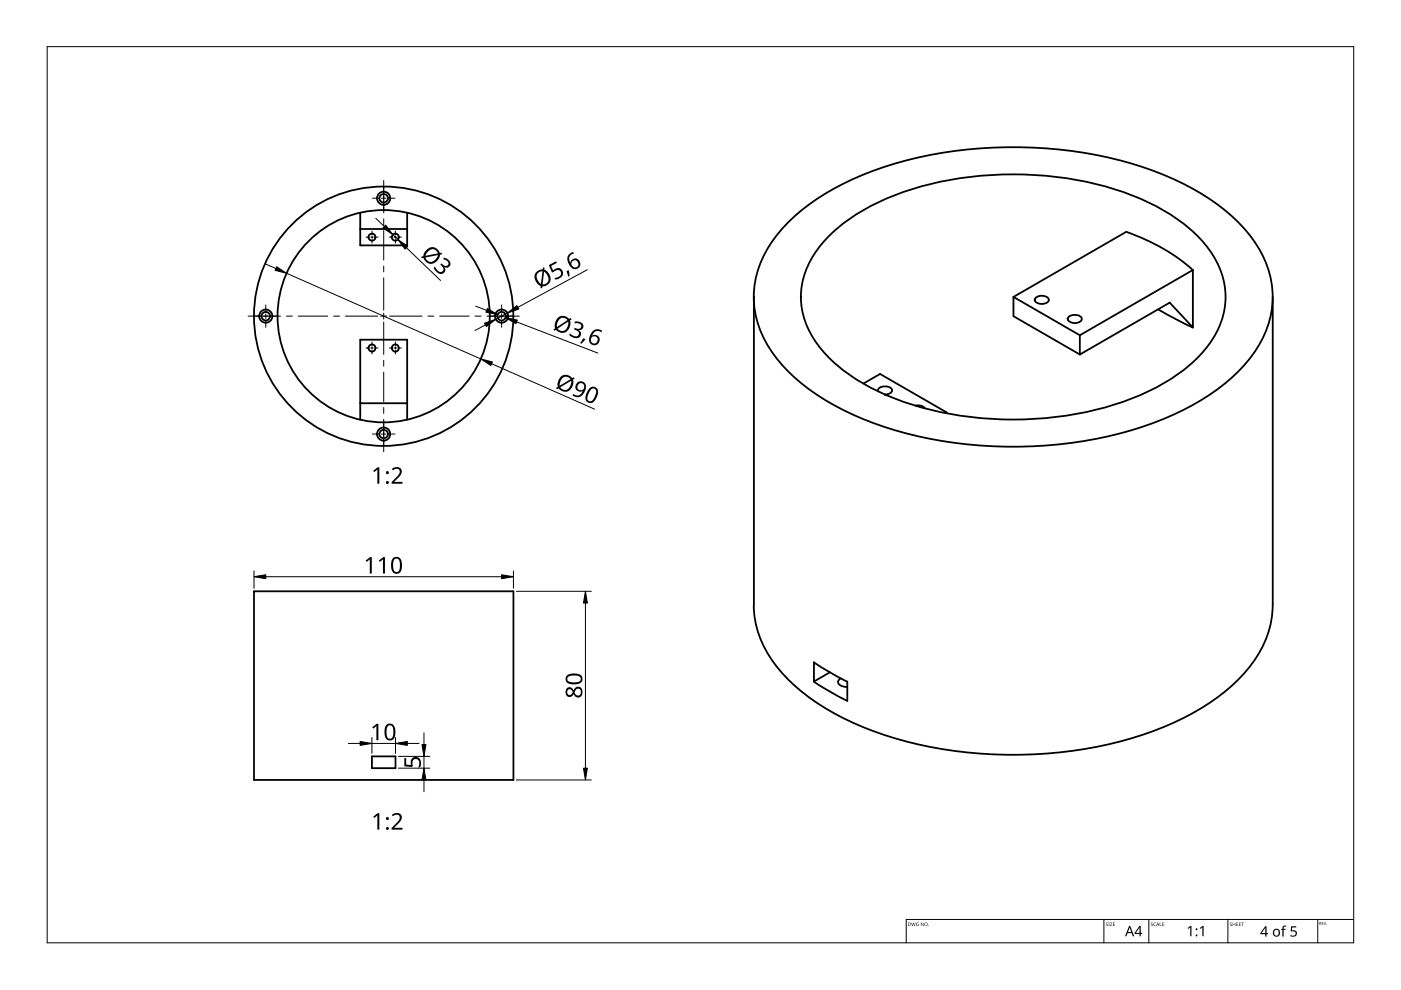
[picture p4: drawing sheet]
<svg xmlns="http://www.w3.org/2000/svg" width="297mm" height="210mm" viewBox="0 0 297 210" stroke-linecap="round" stroke-linejoin="round" font-family="sans-serif">
<g fill="none" stroke="#000" stroke-width=".38">
<path d="M76.4 45.1v6.9h9.9v-6.9M86.3 48.6h-9.9M167.3 46.9a53.2 53.2 0 0 1 22.9-12.3 91 91 0 0 1 55.4 2 46.8 46.8 0 0 1 18.4 12.1 20.8 20.8 0 0 1 5.3 18.6 27.2 27.2 0 0 1-10.9 15 66.3 66.3 0 0 1-29 11.3 88.2 88.2 0 0 1-48.2-5.5 42.3 42.3 0 0 1-17.1-12.8 19.8 19.8 0 0 1 0-24.7zM176 49.8a46.1 46.1 0 0 1 21.3-10.8 74.5 74.5 0 0 1 42.7 2.4 36.9 36.9 0 0 1 16.3 11.4 16.2 16.2 0 0 1 0 20.3 35.8 35.8 0 0 1-16.3 11.4 72.7 72.7 0 0 1-52.7-1 34.7 34.7 0 0 1-13.9-10.4 16.1 16.1 0 0 1 0-20.3zM238.8 49.2a41.5 41.5 0 0 1 14.1 8M238.8 49.1l-23.9 13.9M252.9 57.2v12.2M252.9 57.2l-24 13.9M159.8 62.9v65.4M214.9 63v4l14 8.2M214.9 63l14 8.1M219.7 63.1a2.09 2.09 0 0 1 2.6 .2 .83 .83 0 0 1-1 1.1 1.59 1.59 0 0 1-1.9-.8z"/>
<path d="M226.7 67.1a2.18 2.18 0 0 1 2.6 .2 1.08 1.08 0 0 1-1.4 1.2 1.1 1.1 0 0 1-1.5-1.2zM228.9 71.1v4.1M245.5 65.6l4.4 2.4 3 1.4M252.9 69.4l-4.9-5.2-19.1 11M269.8 62.9v65.4a22.5 22.5 0 0 1-7.5 16 53.3 53.3 0 0 1-22.8 12.4 90.4 90.4 0 0 1-55.4-2.1 47 47 0 0 1-18.5-12.1 21.9 21.9 0 0 1-5.8-14.2M76.4 89v-17h9.9v17M86.3 85.5h-9.9M183.1 81.3l3.5-2 14.1 8.1M186.2 83v-.1a1.12 1.12 0 0 1 1.4-1 1.05 1.05 0 0 1 1.5 1.1 1.8 1.8 0 0 1-1.5 .7M194.1 86h.5a1.52 1.52 0 0 1 1.5 .6M200.7 87.4l-.3 .2M200.7 87.4v.2"/>
<path d="M53.9 125.4h55v40h-55zM172.6 140.4l3 1.9 4 2.2M172.6 144.5l3.7 2.4 3.3 1.7M172.6 140.4v4.1l3.3-2M178.3 143.8l-.3 .2a.8 .8 0 0 0-.3 .8 .8 .8 0 0 0 .7 .6l1.2 .2M179.6 144.5v4.1M78.9 160.4h5v2.5h-5z"/>
<circle cx="78.9" cy="50.3" r=".74"/>
<circle cx="81.3" cy="42" r="1.41"/>
<circle cx="81.4" cy="42" r=".9"/>
<circle cx="83.8" cy="50.3" r=".74"/>
<circle cx="56.3" cy="67" r=".9"/>
<circle cx="56.3" cy="67" r="1.4"/>
<circle cx="78.9" cy="73.8" r=".76"/>
<circle cx="81.3" cy="67" r="22.5"/>
<circle cx="81.3" cy="67" r="27.5"/>
<circle cx="83.8" cy="73.8" r=".76"/>
<circle cx="106.3" cy="67" r=".9"/>
<circle cx="106.3" cy="67" r="1.4"/>
<circle cx="81.3" cy="92" r="1.41"/>
<circle cx="81.4" cy="92" r=".9"/>
</g>
<path d="M10 9.9h277v190h-277z" fill="none" stroke="#000" stroke-width=".21"/>
<path d="M234 194.9v5M243.6 194.9v5M260.3 194.9v5M279.4 194.9v5M287 194.9h-94.9v5" fill="none" stroke="#000" stroke-width=".21"/>
<g fill="#000">
<path d="M193.2 195.6l.2 .6 .2-.6 .3 .6 .2-.6-.2 .7-.2-.6-.3 .6zM194.3 195.7l.5-.1-.4 .1-.1 .3 .3 .3h.1v-.3h-.1h.2v.3l-.5-.1zM195.2 195.6l.5 .6 .1-.6v.7l-.5-.6-.1 .6zM234.5 195.7l.4-.1-.3 .1 .2 .3a.23 .23 0 0 1 0 .3 .23 .23 0 0 1-.3-.1 .18 .18 0 0 0 .2 .1 .18 .18 0 0 0 0-.3l-.2-.1zM235 195.6h.3v.7h-.3zM235.4 195.6h.4l-.3 .7h.4h-.6l.4-.6zM236 195.6h.4l-.3 .1v.2h.3l-.3 .1v.3h.3h-.4zM244 195.7l.4-.1-.3 .1 .2 .3a.23 .23 0 0 1 0 .3 .23 .23 0 0 1-.3-.1 .18 .18 0 0 0 .2 .1 .18 .18 0 0 0 .1-.3l-.3-.1zM244.6 195.7l.5-.1-.2 .1a.3 .3 0 0 0-.2 .4 .3 .3 0 0 0 .4 .1l-.5 .1zM245.9 195.6l.1 .7h.3h-.4zM246.4 195.6h.4l-.3 .1v.2h.3l-.3 .1v.3h.3h-.4zM251.8 196.8l.6-.5h.2v2.2h-.2v-1.9l-.5 .4z"/>
<path d="M254.4 196.8l.6-.5h.2v2.2h-.3v-1.9l-.4 .4zM260.8 195.7l.4-.1-.3 .1 .2 .3a.23 .23 0 0 1 0 .3 .23 .23 0 0 1-.4-.1 .18 .18 0 0 0 .3 .1 .18 .18 0 0 0 0-.3l-.2-.1zM261.4 195.6v.3h.4l.1-.3v.7l-.1-.3h-.4v.3zM262.1 195.6h.4l-.3 .1v.2h.3l-.3 .1v.3h.3h-.4zM262.7 195.6h.4l-.3 .1v.2h.3l-.3 .1v.3h.3h-.4zM263.2 195.6h.5l-.2 .1v.6l-.1-.6zM272 196.4l.7-.1v.2h-.4l-.1 .2v.2h.4v.2h-.4v1.5h-.3v-1.5h-.3l.3-.2zM273.7 196.4h1.1v.2h-.8l-.1 .7 .3-.1a.73 .73 0 0 1 .7 1 .73 .73 0 0 1-1.1 .4l-.2-.1v-.3l.3 .1a.51 .51 0 0 0 .8-.3 .51 .51 0 0 0-.7-.5l-.4-.1zM280.3 195.5h.3l-.3 .1v.2h.3h-.3v.2l.3 .1h-.3zM280.6 195.5l.3 .5 .3-.5-.3 .6z"/>
<path d="M192.5 195.6l.6 .2-.1 .5h-.5zM192.6 195.7v.6l.3-.1 .1-.4z"/>
<path d="M195.9 196a.4 .4 0 0 1 .8 0 .4 .4 0 0 1-.8 0zM196.1 196a.27 .27 0 0 0 .5 0 .27 .27 0 0 0-.5 0z"/>
<path d="M239.4 196.3h.2l.9 2.2h-.3l-.3-.7h-.8l-.3 .7h-.3zM239.5 196.6l-.3 1h.7z"/>
<path d="M241.6 196.3h.3v1.5h.3v.2h-.3v.5h-.3v-.5h-1.1v-.2zM241.6 196.6l-.8 1.2h.8z"/>
<path d="M245.4 195.6l.4 .7-.2-.2h-.3l-.2 .2zM245.5 195.7l-.2 .3h.3z"/>
<path d="M268.2 196.4h.3v1.4h.3v.3h-.3v.5h-.2v-.5h-1.1v-.2zM268.3 196.7l-.8 1.1h.8z"/>
<path d="M270.1 197.1a.82 .82 0 0 1 1.2 .1 .82 .82 0 0 1-.2 1.2 .82 .82 0 0 1-1.2-.4zM270.3 197.2a.58 .58 0 0 0-.1 .9 .58 .58 0 0 0 .8 0l.1-.2a.53 .53 0 0 0-.1-.6 .53 .53 0 0 0-.7-.1z"/>
<path d="M279.7 195.5h.2a.17 .17 0 0 1 .2 .1 .17 .17 0 0 1-.1 .2l.2 .3-.4-.2-.1 .2zM279.8 195.6v.2h.2v-.2z"/>
<circle cx="196.9" cy="196.3" r=".07"/>
<circle cx="253.7" cy="198.3" r=".2"/>
<circle cx="253.7" cy="197" r=".2"/>
<circle cx="281.3" cy="196.1" r=".06"/>
</g>
<g fill="#000">
<path d="M94.1 54.6a1.25 1.25 0 0 1 1.1 .6 1.25 1.25 0 0 1 .1 1.3 .85 .85 0 0 1-1.1 .1 .93 .93 0 0 1-.1 1.3 .93 .93 0 0 1-1.4-.1l-.7-1 .2-.3a1.24 1.24 0 0 0 1.6 1.1 .71 .71 0 0 0-.2-1.3l-.2-.2 .2-.3a.81 .81 0 0 0 .7 .6 .81 .81 0 0 0 .8-.4 1.02 1.02 0 0 0-1.1-1zM116.3 56.2l1.6-.8 .2 .3-1.2 .7 .4 .9 .4-.3a1.13 1.13 0 0 1 1.7 .6 1.13 1.13 0 0 1-1 1.5l-.7 .2-.1-.4a1.03 1.03 0 0 0 1.3-1.3 .93 .93 0 0 0-1.6 .2l-.3-.1zM120.1 57.5l.5-.2 .2 1.2-.3 .2zM121.8 68.2a1.25 1.25 0 0 1 1.3 .1 1.25 1.25 0 0 1 .5 1.2 .85 .85 0 0 1-.9 .5 .93 .93 0 0 1 .4 1.3 .93 .93 0 0 1-1.3 .4l-1.1-.7 .1-.3a1.24 1.24 0 0 0 1.8 .3 .71 .71 0 0 0-.6-1l-.3-.1 .1-.4a.81 .81 0 0 0 .9 .3 .81 .81 0 0 0 .6-.7 1.02 1.02 0 0 0-1.4-.5zM123.7 71.7l.4 .2-.8 1-.3-.1zM79.1 99.8l1-.7h.3v3.5h-.4v-3.1l-.6 .6zM83.1 99.4a1.16 1.16 0 0 1 1.3-.4 1.16 1.16 0 0 1 .8 1.2l-.3 .6-1.3 1.4h1.7v.4h-2.3v-.4l1.1-1.1a.98 .98 0 0 0 .3-1.7h-.5l-.6 .3zM77.5 118.9l1-.8h.3v3.5h-.4v-3l-.6 .5zM80.3 118.9l1-.8h.3v3.5h-.4v-3l-.7 .5zM78.9 154.2l1-.7h.3v3.5h-.4v-3.1l-.7 .6zM79.1 173.2l1-.8h.3v3.5h-.4v-3l-.6 .5zM83.1 172.8a1.16 1.16 0 0 1 1.3-.4 1.16 1.16 0 0 1 .8 1.1l-.3 .7-1.3 1.3h1.7v.4h-2.3v-.4l1.1-1.1a.98 .98 0 0 0 .3-1.6h-.5l-.6 .3z"/>
<path d="M85.7 160.7h.4v1.4l1 .1v-.5a1.13 1.13 0 0 1 1.3-1.2 1.13 1.13 0 0 1 .9 1.6l-.2 .6h-.4a1.03 1.03 0 0 0 .2-1 1.03 1.03 0 0 0-.8-.8 .93 .93 0 0 0-.6 1.5l-.1 .2-1.7-.1z"/>
<path d="M90.4 53.1a1.61 1.61 0 0 1 1.6-.7 1.61 1.61 0 0 1 1.3 1.2h.3l.1 .3-.4 .1a1.81 1.81 0 0 1-1.4 1.8 1.81 1.81 0 0 1-2-.9l-.1-.2-.4 .1-.1-.4 .5-.1 .1-.6zM90.2 54.6a1.18 1.18 0 0 0 1 .9 1.18 1.18 0 0 0 1.2-.5l.5-.9zM90.7 53.4l-.5 .8 2.6-.5a1.17 1.17 0 0 0-.9-.9 1.17 1.17 0 0 0-1.2 .6z"/>
<path d="M113.8 57.6l.6-.4 .7-.1v-.4l.4 .1-.1 .4a1.81 1.81 0 0 1 1.3 1.8 1.81 1.81 0 0 1-1.5 1.7h-.2l-.1 .4h-.3v-.4a2 2 0 0 1-.8-3.1zM115.4 57.6l-.4 2.7a1.23 1.23 0 0 0 1.3-.8 1.23 1.23 0 0 0-.4-1.4zM114.1 57.9a1.16 1.16 0 0 0-.1 1.6l.7 .7 .3-2.7-.5 .1z"/>
<path d="M120.7 53.9l.8-.5 .2 .3a1.18 1.18 0 0 0-.8 2 1.08 1.08 0 0 1 1.4-.9 1.08 1.08 0 0 1 .7 1.5 1.22 1.22 0 0 1-1.2 .8 1.22 1.22 0 0 1-1.1-1l-.4-1a1.34 1.34 0 0 1 .4-1.2zM121.2 56a.76 .76 0 0 0 1.5 0 .76 .76 0 0 0-1.5 0z"/>
<path d="M118.3 67.4l.5-.4h.4a1.92 1.92 0 0 1 1.5 .6l.3-.2 .2 .3-.4 .2 .2 .7-.2 .8a1.63 1.63 0 0 1-1.3 1.2 1.63 1.63 0 0 1-1.6-.7l-.4 .2-.2-.2 .4-.3v-1zM118.2 69.7a1.24 1.24 0 0 0 1.4 .4 1.24 1.24 0 0 0 .8-1.2l.1-.7zM118.7 67.6l-.5 .8-.1 .9 2.2-1.4-.3-.4-.6-.1z"/>
<path d="M125.7 70.2a1.53 1.53 0 0 1 2-.1l-.2 .4a1.18 1.18 0 0 0-1.9 .7 1.08 1.08 0 0 1 1.5 .4 1.08 1.08 0 0 1-.6 1.5 1.22 1.22 0 0 1-1.4-.4 1.22 1.22 0 0 1-.1-1.4zM125.2 72.1a.8 .8 0 0 0 1.6 0 .8 .8 0 0 0-1.6 0z"/>
<path d="M118.9 79.8l.6-.3h.4a1.92 1.92 0 0 1 1.4 .7l.4-.2 .2 .3-.4 .2 .1 .7-.2 .7a1.63 1.63 0 0 1-1.4 1.2 1.63 1.63 0 0 1-1.6-.8l-.3 .2-.2-.2 .4-.3v-1zM118.8 82.1a1.18 1.18 0 0 0 1.2 .6 1.18 1.18 0 0 0 .9-1l.2-1zM119.3 80.1l-.5 .7-.1 1 2.3-1.4-.4-.3-.5-.2z"/>
<path d="M122.4 81.2a1.19 1.19 0 0 1 1.6 0 1.19 1.19 0 0 1 .1 1.6 1.64 1.64 0 0 1-2.7 1l.1-.3a1.16 1.16 0 0 0 1.2 .3 1.16 1.16 0 0 0 .8-.9 1.05 1.05 0 0 1-1.4-.3 1.05 1.05 0 0 1 .3-1.4zM122.4 82a.76 .76 0 0 0 1.5 0 .76 .76 0 0 0-1.5 0z"/>
<path d="M125 82.3a1.13 1.13 0 0 1 1.5 0 1.13 1.13 0 0 1 .2 1.5 1.69 1.69 0 0 1-1.8 1.6 1.27 1.27 0 0 1-.6-1.9zM125.4 82.5a2.19 2.19 0 0 0-.7 2.4 .82 .82 0 0 0 1.3-.6 1.35 1.35 0 0 0 0-1.9z"/>
<path d="M83.4 118.3a1.16 1.16 0 0 1 1.3-.1 1.16 1.16 0 0 1 .5 1.2v.5a1.36 1.36 0 0 1-1.3 1.7 1.57 1.57 0 0 1-1-2l.1-.7zM83.6 118.6l-.2 .6v1.3a.69 .69 0 0 0 .7 .8 .69 .69 0 0 0 .7-.8 1.91 1.91 0 0 0-.6-2z"/>
<path d="M82 153.7a1.16 1.16 0 0 1 1.3-.1 1.16 1.16 0 0 1 .5 1.2 1.69 1.69 0 0 1-1 2.2 1.27 1.27 0 0 1-1.3-1.6l.1-1.1zM82.2 154a2.56 2.56 0 0 0 .1 2.6 .78 .78 0 0 0 .9-.2 .78 .78 0 0 0 .2-.8 1.35 1.35 0 0 0-.7-1.8z"/>
<path d="M120.3 145.9a.88 .88 0 0 1 1.3 .5 1 1 0 0 1 1.3-.8 1 1 0 0 1 .6 1.4 .94 .94 0 0 1-.9 .9 .94 .94 0 0 1-1-.7 .89 .89 0 0 1-1 .6 .89 .89 0 0 1-.7-1.1zM121.9 146.8a.7 .7 0 0 0 1.4 0 .7 .7 0 0 0-1.4 0zM120.3 146.7a.58 .58 0 0 0 1.1 0 .58 .58 0 0 0-1.1 0z"/>
<path d="M120.2 143.3l.6-.4 .9-.1a1.36 1.36 0 0 1 1.8 1.3 1.57 1.57 0 0 1-2 1 1.19 1.19 0 0 1-1.4-.4 1.19 1.19 0 0 1 .1-1.4zM120.5 143.5a.75 .75 0 0 0 0 .9 .75 .75 0 0 0 .9 .3l1-.1a.69 .69 0 0 0 .7-.7 .69 .69 0 0 0-.8-.6h-1.2z"/>
<circle cx="82.2" cy="102.3" r=".32"/>
<circle cx="82.2" cy="100.2" r=".33"/>
<circle cx="82.2" cy="175.6" r=".32"/>
<circle cx="82.2" cy="173.6" r=".33"/>
</g>
<g fill="none" stroke="#000" stroke-width=".21">
<path d="M81.4 38.3v6.8M77.6 50.3h.8M78.9 49v.7M78.9 50v.5M78.9 50.8v.7M79 42h1.4M79.1 50.3h-.5M80.2 50.3h-.8M81.4 46.4v1.2M81.4 48.9v6.2M81.4 56.4v1.2M81.4 58.9v6.9"/>
<path d="M81.8 42h-.9M82.6 50.3h.7M83.7 42h-1.4M83.8 49v.7M83.8 50v.5M83.8 50.8v.7M84.1 50.3h-.5M85.1 50.3h-.7M56.4 64.6v1.4M56.4 66.5v1M56.4 68v1.4M59.5 67h-6.9"/>
<path d="M62 67h-1.3M69.5 67h-6.3M72 67h-1.3M77.6 73.8h.8M78.9 72.5v.7M78.9 73.5v.5M78.9 74.3v.7M79.1 73.8h-.5M80.1 67h-6.9M80.2 73.8h-.8M80.7 67h1.3M81.4 68.3v6.8"/>
<path d="M81.4 76.4v1.3M81.4 78.9v6.3M81.4 66.4v1.2M82.6 73.8h.7M82.6 67h6.9M83.8 72.5v.7M83.8 73.5v.5M83.8 74.3v.7M84.1 73.8h-.5M85.1 73.8h-.7M90.7 67h1.3M93.2 67h6.3"/>
<path d="M100.7 67h1.3M103.2 67h6.9M106.4 68v1.4M106.4 64.6v1.4M106.4 66.5v1M80.4 92h-1.4M80.9 92h.9M81.4 86.4v1.3M81.4 88.9v6.9M82.3 92h1.4"/>
</g>
<g fill="none" stroke="#000" stroke-width=".21">
<path d="M56.2 55.9l2.3 1M60.8 57.9l41.1 18.2M79.7 46.3l1.8 1.7M83.3 49.8l1.1 1M86.2 52.5l7.2 7M124.5 57.2l-14.7 8M100.8 64.9l2.4 .9M102.9 68.9l-2.2 1.2M104.2 77.1l21.9 9.6M107.6 66.4l-2.5 1.3M109.5 68.2l17.3 6.7M53.9 121v3.7"/>
<path d="M106.4 122.3h-50M108.9 121v3.7M109.5 125.4h15.9M124.1 127.9v35M76.4 157.6h-2.5M78.9 157.6h5M78.9 156.4v3.3M83.9 156.4v3.3M86.4 157.6h2.5M89.9 155.4v2.5M84.5 160.4h6.6M84.5 162.9h6.6"/>
<path d="M89.9 160.4v2.5M89.9 165.4v2.5M125.4 165.4h-15.9"/>
</g>
<g fill="#000" stroke="#000" stroke-width=".21">
<path d="M58.6 56.6l2.2 1.3-2.5-.6zM81.8 47.7l1.5 2.1-2.1-1.5zM84.4 50.8l2.1 1.4-.6 .6zM102.7 68.5l2.4-.8-2 1.5zM103.3 65.4l2.2 1.3-2.5-.5zM101.9 76.1l2.5 .6-.3 .8zM107.2 67.3l2.5 .6-.3 .7zM107.6 66.4l2-1.6 .4 .7zM53.9 122.3l2.5-.4v.8zM106.4 121.9l2.5 .4-2.5 .4zM124.1 125.4l.4 2.5h-.8zM76.4 157.2l2.5 .4-2.5 .4z"/>
<path d="M83.9 157.6l2.5-.4v.8zM89.5 157.9h.8l-.4 2.5zM89.9 162.9l.4 2.5h-.8zM123.7 162.9h.8l-.4 2.5z"/>
</g>
</svg>
